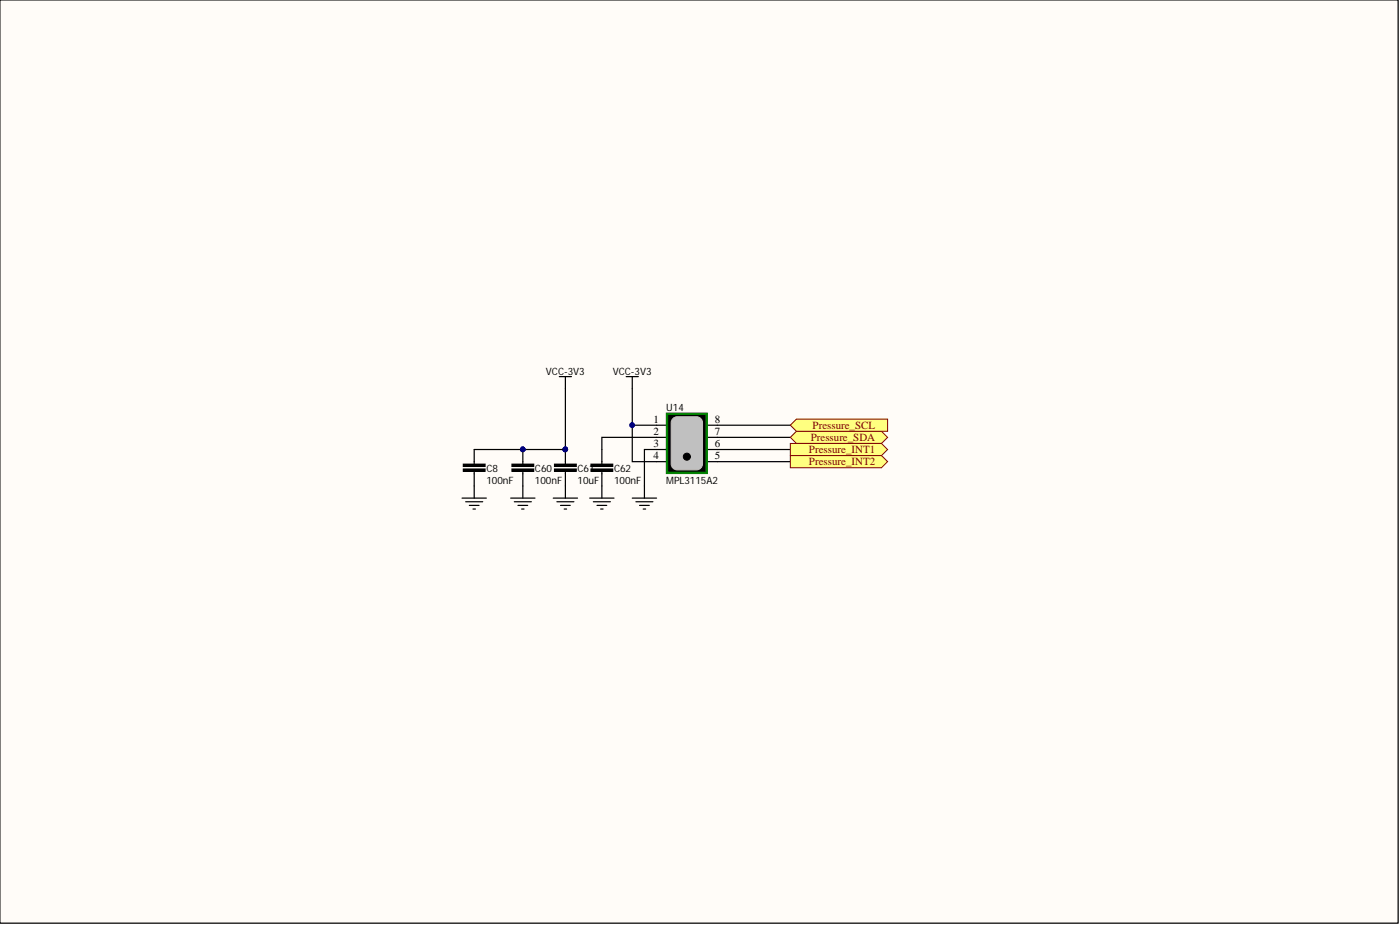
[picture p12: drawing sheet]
<svg xmlns="http://www.w3.org/2000/svg" width="292mm" height="193mm" viewBox="0 0 292 193" stroke-linecap="round" stroke-linejoin="round" font-family="sans-serif">
<defs><g id="words">
<g font-size="2.3">
<text x="136.4" y="88.2">1</text>
<text x="149.2" y="88.2">8</text>
<text x="136.4" y="90.7">2</text>
<text x="136.4" y="93.3">3</text>
<text x="136.4" y="95.8">4</text>
<text x="149.2" y="95.8">5</text>
<text x="149.2" y="93.3">6</text>
<text x="149.2" y="90.7">7</text>
</g>
<g font-size="2.3" fill="#800000">
<text x="169.5" y="89.5">Pressure_SCL</text>
<text x="168.8" y="94.5">Pressure_INT1</text>
<text x="169.2" y="92">Pressure_SDA</text>
<text x="168.8" y="97.1">Pressure_INT2</text>
</g>
<g font-size="2.1">
<text x="113.9" y="78.1">VCC-3V3</text>
<text x="127.9" y="78.1">VCC-3V3</text>
<text x="139" y="85.8">U14</text>
<text x="101.5" y="98.4">C8</text>
<text x="101.5" y="101">100nF</text>
<text x="111.6" y="98.4">C60</text>
<text x="111.6" y="101">100nF</text>
<text x="120.5" y="98.4">C61</text>
<text x="120.5" y="101">10uF</text>
<text x="128.1" y="98.4">C62</text>
<text x="128.1" y="101">100nF</text>
<text x="139" y="101">MPL3115A2</text>
</g>
</g></defs>
<path d="M0 0h291.7v192.6h-291.7z" fill="#fffcf8" stroke="#000" stroke-width=".21"/>
<g fill="none" stroke="#000" stroke-width=".25">
<path d="M116.7 78.6h2.5M118 78.6v18.2M130.6 78.6h2.6M131.9 78.6v10.1h7.6M109.1 93.8v3M109.1 98.3v5.6M118 98.3v5.6M125.6 98.3v5.6M131.9 88.7v7.6h7.6M139.5 93.8h-5v10.1M139.5 91.2h-13.9v5.6M147.1 88.7h17.8"/>
<path d="M147.1 91.2h17.8M147.1 96.3h17.8M147.1 93.8h17.8M106.5 103.9h5.1M107.3 104.7h3.6M108.1 105.4h2M108.8 106.2h.5M115.4 103.9h5.1M116.2 104.7h3.5M116.9 105.4h2.1M117.7 106.2h.5M123 103.9h5.1"/>
<path d="M123.8 104.7h3.6M124.6 105.4h2M125.3 106.2h.5M131.9 103.9h5.1M132.7 104.7h3.5M133.4 105.4h2.1M134.2 106.2h.5"/>
</g>
<g fill="#000080" stroke="#000080" stroke-width=".21">
<circle cx="109.1" cy="93.8" r=".48"/>
<circle cx="117.9" cy="93.8" r=".48"/>
<circle cx="131.9" cy="88.7" r=".48"/>
</g>
<g fill="#000">
<path d="M106.8 97.8h4.6v.5h-4.6z" fill-rule="evenodd"/>
<path d="M106.8 96.8h4.6v.5h-4.6z" fill-rule="evenodd"/>
<path d="M115.7 97.8h4.5v.5h-4.5z" fill-rule="evenodd"/>
<path d="M115.7 96.8h4.5v.5h-4.5z" fill-rule="evenodd"/>
<path d="M123.3 97.8h4.6v.5h-4.6z" fill-rule="evenodd"/>
<path d="M123.3 96.8h4.6v.5h-4.6z" fill-rule="evenodd"/>
</g>
<path d="M106.8 97.8h4.6v.5h-4.6zM106.8 96.8h4.6v.5h-4.6zM115.7 97.8h4.5v.5h-4.5zM115.7 96.8h4.5v.5h-4.5zM123.3 97.8h4.6v.5h-4.6zM123.3 96.8h4.6v.5h-4.6z" fill="none" stroke="#000" stroke-width=".21"/>
<path d="M139 86.2h8.6v12.6h-8.6z" fill="#008000" stroke="#008000" stroke-width=".21"/>
<g fill="#000" stroke="#000" stroke-width=".21">
<path d="M139.5 86.7h7.6v11.6h-7.6z"/>
<circle cx="143.3" cy="95.3" r=".74"/>
</g>
<path d="M140.3 87.5l.6-.5 .4-.1h4a1.27 1.27 0 0 1 1.3 1.3v8.6a1.27 1.27 0 0 1-1.3 1.2h-4a1.27 1.27 0 0 1-1.3-1.2v-8.6z" fill="#c0c0c0" stroke="#c0c0c0" stroke-width=".21"/>
<g fill="#ffff80" stroke="#800000" stroke-width=".21">
<path d="M164.9 91.2l1.3-1.2h17.7l1.3 1.2-1.3 1.3h-17.7z" fill-rule="evenodd"/>
<path d="M164.9 88.7l1.3-1.3h19v2.6h-19z" fill-rule="evenodd"/>
<path d="M164.9 92.5h19l1.3 1.3-1.3 1.2h-19z" fill-rule="evenodd"/>
<path d="M164.9 95h19l1.3 1.3-1.3 1.3h-19z" fill-rule="evenodd"/>
</g>
<path d="M98.9 98.3v5.6M118 93.8h-19.1v3M96.4 103.9h5.1M97.2 104.7h3.5M97.9 105.4h2.1M98.7 106.2h.5" fill="none" stroke="#000" stroke-width=".25"/>
<g fill="#000">
<path d="M96.7 97.8h4.5v.5h-4.5z" fill-rule="evenodd"/>
<path d="M96.7 96.8h4.5v.5h-4.5z" fill-rule="evenodd"/>
</g>
<path d="M96.7 97.8h4.5v.5h-4.5zM96.7 96.8h4.5v.5h-4.5z" fill="none" stroke="#000" stroke-width=".21"/>
<g fill="#000080" stroke="#000080" stroke-width=".21">
<circle cx="117.9" cy="93.8" r=".48"/>
<circle cx="109.1" cy="93.8" r=".48"/>
</g>
<use href="#words"/>
</svg>
